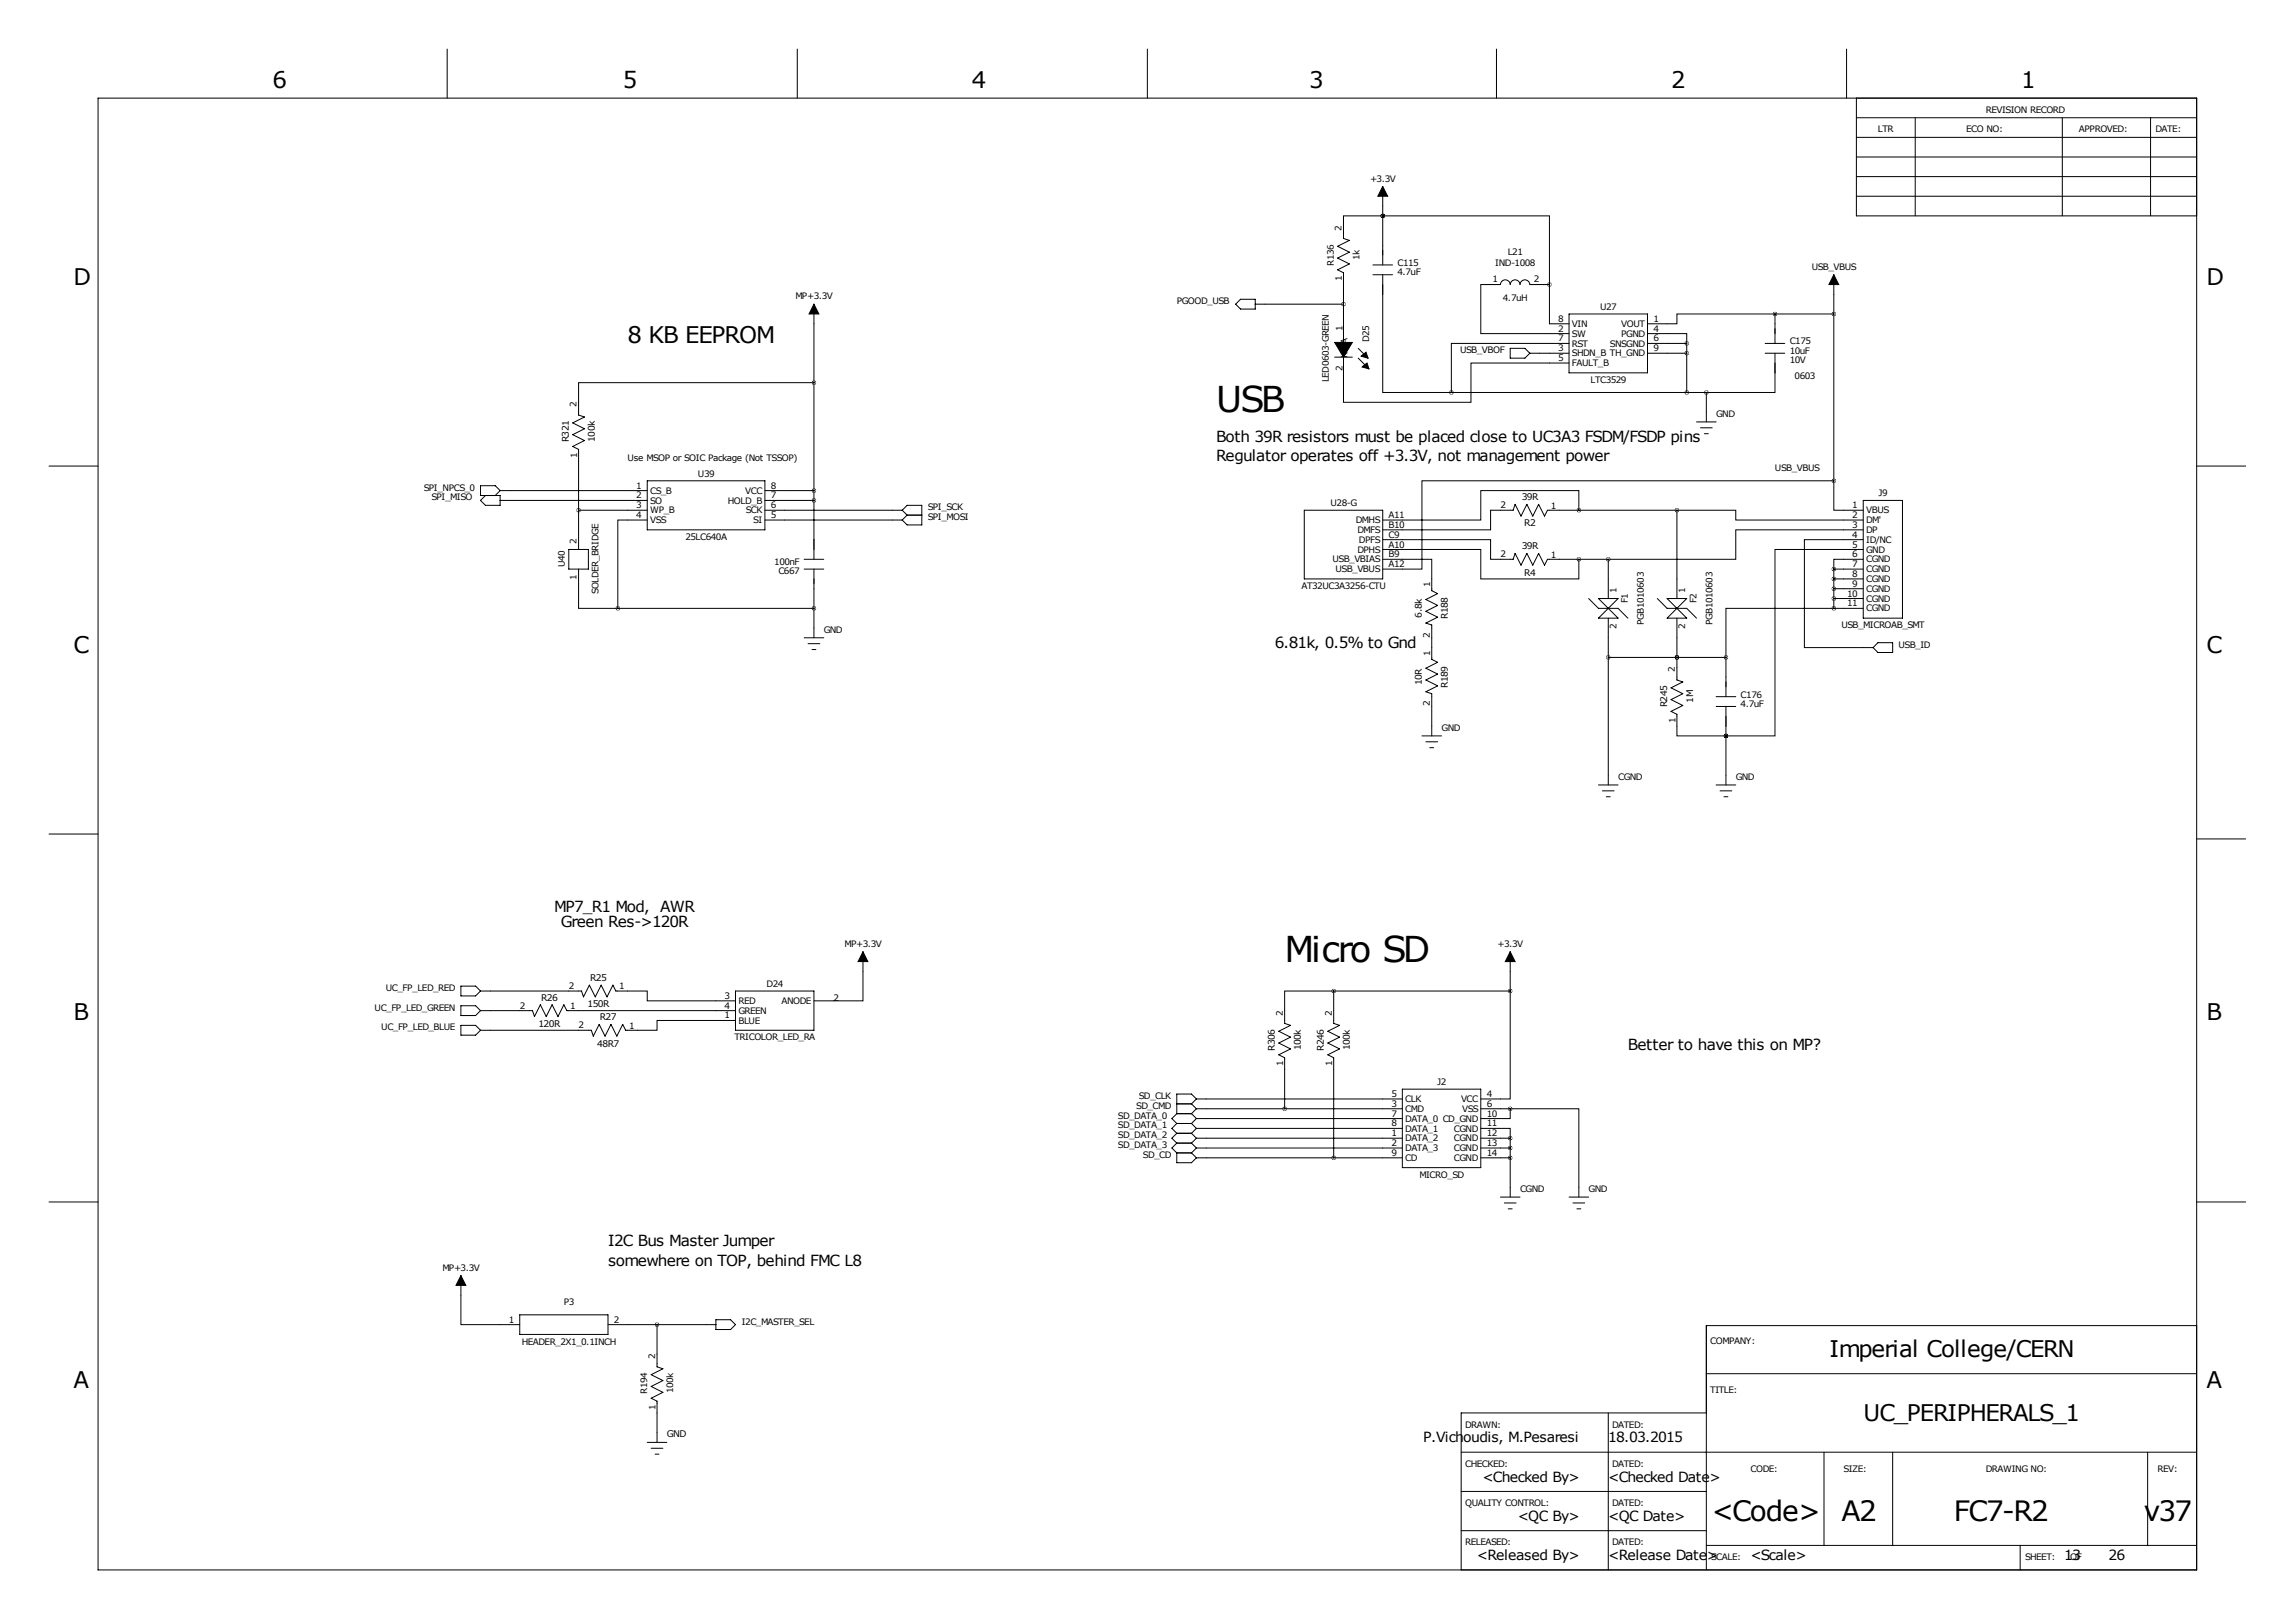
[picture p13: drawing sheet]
<svg xmlns="http://www.w3.org/2000/svg" width="594mm" height="419mm" viewBox="0 0 594 419" stroke-linecap="round" stroke-linejoin="round" font-family="sans-serif">
<defs><g id="words">
<g font-size="9.2">
<text x="315" y="106.7">USB</text>
<text x="332.7" y="248.9">Micro SD</text>
</g>
<g font-size="7.3">
<text x="443.3" y="393.7">&lt;Code&gt;</text>
<text x="477" y="393.7">A2</text>
<text x="506.1" y="393.7">FC7-R2</text>
<text x="555.3" y="393.7">v37</text>
</g>
<g font-size="5.9">
<text x="70.6" y="22.9">6</text>
<text x="161.3" y="22.9">5</text>
<text x="251.7" y="22.9">4</text>
<text x="339.1" y="22.9">3</text>
<text x="432.8" y="22.9">2</text>
<text x="523.5" y="22.9">1</text>
<text x="19" y="73.7">D</text>
<text x="571.5" y="73.7">D</text>
<text x="162.6" y="88.9">8 KB EEPROM</text>
<text x="19" y="168.9">C</text>
<text x="571.5" y="168.9">C</text>
<text x="19" y="264.2">B</text>
<text x="571.5" y="264.2">B</text>
<text x="473.9" y="351.3">Imperial College/CERN</text>
<text x="19" y="359.4">A</text>
<text x="571.5" y="359.4">A</text>
<text x="482.7" y="367.8">UC_PERIPHERALS_1</text>
</g>
<g font-size="4">
<text x="315" y="114.3">Both 39R resistors must be placed close to UC3A3 FSDM/FSDP pins</text>
<text x="315" y="119.4">Regulator operates off +3.3V, not management power</text>
<text x="330.2" y="167.6">6.81k, 0.5% to Gnd</text>
<text x="143.5" y="236">MP7_R1 Mod, AWR</text>
<text x="145.3" y="240">Green Res-&gt;120R</text>
<text x="421.6" y="271.8">Better to have this on MP?</text>
<text x="157.5" y="322.6">I2C Bus Master Jumper</text>
<text x="157.5" y="327.7">somewhere on TOP, behind FMC L8</text>
</g>
<g font-size="3.6">
<text x="368.6" y="373.4">P.Vichoudis, M.Pesaresi</text>
<text x="416.6" y="373.4">18.03.2015</text>
<text x="384" y="383.5">&lt;Checked By&gt;</text>
<text x="416.6" y="383.5">&lt;Checked Date&gt;</text>
<text x="393.1" y="393.7">&lt;QC By&gt;</text>
<text x="416.6" y="393.7">&lt;QC Date&gt;</text>
<text x="382.5" y="403.9">&lt;Released By&gt;</text>
<text x="416.6" y="403.9">&lt;Release Date&gt;</text>
<text x="453.4" y="403.9">&lt;Scale&gt;</text>
<text x="534.7" y="403.9">13</text>
<text x="546.1" y="403.9">26</text>
</g>
<g font-size="2.4">
<text x="147.3" y="114.5" transform="rotate(-90 147.3 114.5)">R321</text>
<text x="154.1" y="114.4" transform="rotate(-90 154.1 114.4)">100k</text>
<text x="394.1" y="129.5">39R</text>
<text x="394.8" y="136.3">R2</text>
<text x="394.1" y="142.2">39R</text>
<text x="394.8" y="149">R4</text>
<text x="368.3" y="159.9" transform="rotate(-90 368.3 159.9)">6.8k</text>
<text x="375" y="160.3" transform="rotate(-90 375 160.3)">R188</text>
<text x="368.3" y="177.4" transform="rotate(-90 368.3 177.4)">10R</text>
<text x="375" y="178" transform="rotate(-90 375 178)">R189</text>
<text x="431.8" y="183.1" transform="rotate(-90 431.8 183.1)">R245</text>
<text x="438.5" y="181.9" transform="rotate(-90 438.5 181.9)">1M</text>
<text x="152.8" y="254">R25</text>
<text x="140.1" y="259.1">R26</text>
<text x="152.2" y="260.7">150R</text>
<text x="139.5" y="265.8">120R</text>
<text x="155.4" y="264.2">R27</text>
<text x="154.7" y="270.9">48R7</text>
<text x="330.2" y="272" transform="rotate(-90 330.2 272)">R306</text>
<text x="336.9" y="271.9" transform="rotate(-90 336.9 271.9)">100k</text>
<text x="342.9" y="272" transform="rotate(-90 342.9 272)">R246</text>
<text x="349.6" y="271.9" transform="rotate(-90 349.6 271.9)">100k</text>
<text x="172.7" y="372.1">GND</text>
</g>
<g font-size="2.3">
<text x="514.3" y="29.2">REVISION RECORD</text>
<text x="486.4" y="34.3">LTR</text>
<text x="509.3" y="34.3">ECO NO:</text>
<text x="538.5" y="34.3">APPROVED:</text>
<text x="558.3" y="34.3">DATE:</text>
<text x="354.8" y="47">+3.3V</text>
<text x="347.5" y="59.7" transform="rotate(-90 347.5 59.7)">2</text>
<text x="345.4" y="68.7" transform="rotate(-90 345.4 68.7)">R136</text>
<text x="352.1" y="67.3" transform="rotate(-90 352.1 67.3)">1k</text>
<text x="361.9" y="68.8">C115</text>
<text x="361.9" y="71.2">4.7uF</text>
<text x="387.3" y="68.9">IND-1008</text>
<text x="390.5" y="66">L21</text>
<text x="469.2" y="69.9">USB_VBUS</text>
<text x="206" y="77.5">MP+3.3V</text>
<text x="347.6" y="72.8" transform="rotate(-90 347.6 72.8)">1</text>
<text x="386.5" y="72.9">1</text>
<text x="389.3" y="77.8">4.7uH</text>
<text x="397.3" y="72.9">2</text>
<text x="304.8" y="78.7">PGOOD_USB</text>
<text x="403.6" y="83.3">8</text>
<text x="414.5" y="80.3">U27</text>
<text x="428.2" y="83.3">1</text>
<text x="347.7" y="85.6" transform="rotate(-90 347.7 85.6)">1</text>
<text x="349" y="89.1" transform="rotate(-90 349 89.1)">A</text>
<text x="354.7" y="88.5" transform="rotate(-90 354.7 88.5)">D25</text>
<text x="403.6" y="85.9">2</text>
<text x="403.6" y="88.4">7</text>
<text x="407.2" y="84.6">VIN</text>
<text x="407.2" y="87.2">SW</text>
<text x="407.2" y="89.7">RST</text>
<text x="417" y="89.7">SNSGND</text>
<text x="419.9" y="87.2">PGND</text>
<text x="419.9" y="84.6">VOUT</text>
<text x="428.2" y="85.9">4</text>
<text x="428.2" y="88.4">6</text>
<text x="463.5" y="89.2">C175</text>
<text x="349" y="92.7" transform="rotate(-90 349 92.7)">K</text>
<text x="378.2" y="91.4">USB_VBOF</text>
<text x="403.6" y="90.9">3</text>
<text x="403.6" y="93.5">5</text>
<text x="407.2" y="92.2">SHDN_B TH_GND</text>
<text x="407.2" y="94.8">FAULT_B</text>
<text x="428.2" y="90.9">9</text>
<text x="463.5" y="91.5">10uF</text>
<text x="463.5" y="94.1">10V</text>
<text x="344.2" y="98.9" transform="rotate(-90 344.2 98.9)">LED0603-GREEN</text>
<text x="347.7" y="96.1" transform="rotate(-90 347.7 96.1)">2</text>
<text x="411.9" y="99.1">LTC3529</text>
<text x="464.8" y="98.1">0603</text>
<text x="149.4" y="105.5" transform="rotate(-90 149.4 105.5)">2</text>
<text x="444.5" y="108">GND</text>
<text x="149.5" y="118.5" transform="rotate(-90 149.5 118.5)">1</text>
<text x="162.6" y="119.4">Use MSOP or SOIC Package (Not TSSOP)</text>
<text x="180.8" y="123.4">U39</text>
<text x="459.7" y="121.9">USB_VBUS</text>
<text x="109.8" y="127">SPI_NPCS_0</text>
<text x="111.8" y="129.5">SPI_MISO</text>
<text x="164.8" y="126.5">1</text>
<text x="164.8" y="129">2</text>
<text x="164.8" y="131.6">3</text>
<text x="168.4" y="127.8">CS_B</text>
<text x="168.4" y="130.3">SO</text>
<text x="188.5" y="130.3">HOLD_B</text>
<text x="193" y="127.8">VCC</text>
<text x="199.6" y="131.6">6</text>
<text x="199.6" y="129">7</text>
<text x="199.6" y="126.5">8</text>
<text x="344.6" y="131.1">U28-G</text>
<text x="388.6" y="131.6">2</text>
<text x="401.7" y="131.7">1</text>
<text x="479.8" y="131.6">1</text>
<text x="486.6" y="128.5">J9</text>
<text x="164.8" y="134.1">4</text>
<text x="168.4" y="132.9">WP_B</text>
<text x="168.4" y="135.4">VSS</text>
<text x="193.1" y="132.9">SCK</text>
<text x="195.1" y="135.4">SI</text>
<text x="199.6" y="134.1">5</text>
<text x="240.3" y="132.1">SPI_SCK</text>
<text x="240.3" y="134.6">SPI_MOSI</text>
<text x="351.2" y="135.4">DMHS</text>
<text x="351.6" y="138">DMFS</text>
<text x="359.7" y="136.7">B10</text>
<text x="359.7" y="134.1">A11</text>
<text x="479.8" y="134.1">2</text>
<text x="479.8" y="136.7">3</text>
<text x="483.4" y="132.9">VBUS</text>
<text x="483.4" y="135.4">DM'</text>
<text x="483.4" y="138">DP</text>
<text x="149.4" y="140.7" transform="rotate(-90 149.4 140.7)">2</text>
<text x="177.5" y="139.8">25LC640A</text>
<text x="351.6" y="143">DPHS</text>
<text x="352" y="140.5">DPFS</text>
<text x="359.7" y="139.2">C9</text>
<text x="359.7" y="141.7">A10</text>
<text x="479.8" y="139.2">4</text>
<text x="479.8" y="141.7">5</text>
<text x="483.4" y="140.5">ID/NC</text>
<text x="483.4" y="143">GND</text>
<text x="146.3" y="146.9" transform="rotate(-90 146.3 146.9)">U40</text>
<text x="200.6" y="146.3">100nF</text>
<text x="201.6" y="148.7">C667</text>
<text x="345.1" y="145.6">USB_VBIAS</text>
<text x="345.9" y="148.1">USB_VBUS</text>
<text x="359.7" y="144.3">B9</text>
<text x="359.7" y="146.8">A12</text>
<text x="388.6" y="144.3">2</text>
<text x="401.7" y="144.4">1</text>
<text x="479.8" y="144.3">6</text>
<text x="479.8" y="146.8">7</text>
<text x="479.8" y="149.4">8</text>
<text x="483.4" y="145.6">CGND</text>
<text x="483.4" y="148.1">CGND</text>
<text x="149.4" y="150.2" transform="rotate(-90 149.4 150.2)">1</text>
<text x="155" y="153.9" transform="rotate(-90 155 153.9)">SOLDER_BRIDGE</text>
<text x="337.1" y="152.5">AT32UC3A3256-CTU</text>
<text x="370.4" y="152" transform="rotate(-90 370.4 152)">1</text>
<text x="418.7" y="153.4" transform="rotate(-90 418.7 153.4)">1</text>
<text x="436.5" y="153.4" transform="rotate(-90 436.5 153.4)">1</text>
<text x="478.4" y="154.4">10</text>
<text x="479.8" y="151.9">9</text>
<text x="483.4" y="150.7">CGND</text>
<text x="483.4" y="153.2">CGND</text>
<text x="483.4" y="155.7">CGND</text>
<text x="421.6" y="156.2" transform="rotate(-90 421.6 156.2)">F1</text>
<text x="425.8" y="161.7" transform="rotate(-90 425.8 161.7)">PGB1010603</text>
<text x="439.4" y="156.2" transform="rotate(-90 439.4 156.2)">F2</text>
<text x="443.6" y="161.7" transform="rotate(-90 443.6 161.7)">PGB1010603</text>
<text x="478.4" y="157">11</text>
<text x="483.4" y="158.3">CGND</text>
<text x="213.4" y="163.8">GND</text>
<text x="370.3" y="165.1" transform="rotate(-90 370.3 165.1)">2</text>
<text x="418.7" y="162.9" transform="rotate(-90 418.7 162.9)">2</text>
<text x="436.5" y="162.9" transform="rotate(-90 436.5 162.9)">2</text>
<text x="476.9" y="162.6">USB_MICROAB_SMT</text>
<text x="491.7" y="167.6">USB_ID</text>
<text x="370.4" y="169.8" transform="rotate(-90 370.4 169.8)">1</text>
<text x="433.8" y="174" transform="rotate(-90 433.8 174)">2</text>
<text x="370.3" y="182.9" transform="rotate(-90 370.3 182.9)">2</text>
<text x="450.8" y="180.6">C176</text>
<text x="450.8" y="183">4.7uF</text>
<text x="373.4" y="189.2">GND</text>
<text x="433.9" y="187.1" transform="rotate(-90 433.9 187.1)">1</text>
<text x="419.1" y="201.9">CGND</text>
<text x="449.6" y="201.9">GND</text>
<text x="218.7" y="245.1">MP+3.3V</text>
<text x="387.9" y="245.1">+3.3V</text>
<text x="99.9" y="256.5">UC_FP_LED_RED</text>
<text x="147.3" y="256">2</text>
<text x="160.4" y="256.1">1</text>
<text x="198.6" y="255.5">D24</text>
<text x="97" y="261.6">UC_FP_LED_GREEN</text>
<text x="134.6" y="261.1">2</text>
<text x="147.7" y="261.2">1</text>
<text x="187.7" y="258.6">3</text>
<text x="187.7" y="261.1">4</text>
<text x="187.7" y="263.7">1</text>
<text x="191.3" y="259.9">RED</text>
<text x="191.3" y="262.4">GREEN</text>
<text x="202.4" y="259.9">ANODE</text>
<text x="215.9" y="259.1">2</text>
<text x="332.2" y="262.9" transform="rotate(-90 332.2 262.9)">2</text>
<text x="344.9" y="262.9" transform="rotate(-90 344.9 262.9)">2</text>
<text x="98.7" y="266.7">UC_FP_LED_BLUE</text>
<text x="149.9" y="266.2">2</text>
<text x="162.9" y="266.3">1</text>
<text x="190.3" y="269.3">TRICOLOR_LED_RA</text>
<text x="191.3" y="265">BLUE</text>
<text x="332.3" y="276" transform="rotate(-90 332.3 276)">1</text>
<text x="345" y="276" transform="rotate(-90 345 276)">1</text>
<text x="372.3" y="280.9">J2</text>
<text x="294.3" y="287">SD_CMD</text>
<text x="295" y="284.5">SD_CLK</text>
<text x="360.4" y="284">5</text>
<text x="360.4" y="286.5">3</text>
<text x="364" y="285.3">CLK</text>
<text x="364" y="287.8">CMD</text>
<text x="378.4" y="285.3">VCC</text>
<text x="378.7" y="287.8">VSS</text>
<text x="385.1" y="284">4</text>
<text x="385.1" y="286.5">6</text>
<text x="289.6" y="292.1">SD_DATA_1</text>
<text x="289.6" y="289.6">SD_DATA_0</text>
<text x="360.4" y="289.1">7</text>
<text x="360.4" y="291.6">8</text>
<text x="364" y="290.4">DATA_0 CD_GND</text>
<text x="364" y="292.9">DATA_1</text>
<text x="376.6" y="292.9">CGND</text>
<text x="385.1" y="289.1">10</text>
<text x="385.1" y="291.6">11</text>
<text x="289.6" y="297.2">SD_DATA_3</text>
<text x="289.6" y="294.6">SD_DATA_2</text>
<text x="296" y="299.7">SD_CD</text>
<text x="360.4" y="294.1">1</text>
<text x="360.4" y="296.7">2</text>
<text x="360.4" y="299.2">9</text>
<text x="364" y="295.4">DATA_2</text>
<text x="364" y="298">DATA_3</text>
<text x="376.6" y="295.4">CGND</text>
<text x="376.6" y="298">CGND</text>
<text x="385.1" y="294.1">12</text>
<text x="385.1" y="296.7">13</text>
<text x="385.1" y="299.2">14</text>
<text x="364" y="300.5">CD</text>
<text x="367.6" y="304.9">MICRO_SD</text>
<text x="376.6" y="300.5">CGND</text>
<text x="393.7" y="308.6">CGND</text>
<text x="411.5" y="308.6">GND</text>
<text x="114.6" y="328.9">MP+3.3V</text>
<text x="146" y="337.8">P3</text>
<text x="131.8" y="342.4">1</text>
<text x="159" y="342.4">2</text>
<text x="192.1" y="342.9">I2C_MASTER_SEL</text>
<text x="443" y="348">COMPANY:</text>
<text x="135.1" y="348.1">HEADER_2X1_0.1INCH</text>
<text x="169.7" y="351.8" transform="rotate(-90 169.7 351.8)">2</text>
<text x="167.6" y="360.8" transform="rotate(-90 167.6 360.8)">R194</text>
<text x="169.8" y="364.9" transform="rotate(-90 169.8 364.9)">1</text>
<text x="174.3" y="360.7" transform="rotate(-90 174.3 360.7)">100k</text>
<text x="443" y="360.7">TITLE:</text>
<text x="379.5" y="369.6">DRAWN:</text>
<text x="417.6" y="369.6">DATED:</text>
<text x="379.5" y="379.7">CHECKED:</text>
<text x="417.6" y="379.7">DATED:</text>
<text x="453.4" y="381">CODE:</text>
<text x="477.5" y="381">SIZE:</text>
<text x="514.3" y="381">DRAWING NO:</text>
<text x="558.8" y="381">REV:</text>
<text x="379.5" y="389.9">QUALITY CONTROL:</text>
<text x="417.6" y="389.9">DATED:</text>
<text x="379.5" y="400">RELEASED:</text>
<text x="417.6" y="400">DATED:</text>
<text x="443.2" y="403.9">SCALE:</text>
<text x="524.5" y="403.9">SHEET:</text>
<text x="536.2" y="403.9">OF</text>
</g>
</g></defs>
<g fill="none" stroke="#000" stroke-width=".26">
<path d="M115.8 12.7v12.7M206.5 12.7v12.7M297.2 12.7v12.7M387.6 12.7v12.7M478.3 12.7v12.7M25.4 25.4h543.6v381h-543.6zM480.8 25.4v30.5h88.2M480.8 30.5h88.2M480.8 35.6h88.2M496.1 30.5v25.4M534.2 30.5v25.4M557 30.5v25.4"/>
<path d="M358.1 55.9h.1M358.1 55.9h-10.1v5.8l1.5 .5-3 1.6 3 1.5-3 1.5 3 1.5-3 1.6 1.5 .7v33.5h33v-10.1h25.4M358.1 55.9h43.2v17.8M358.1 48.3v20.3M480.8 40.6h88.2M480.8 45.7h88.2M480.8 50.8h88.2M210.8 78.7v66.1M321.3 77.5h3.8v2.5h-3.8l-1.3-1.3zM325.1 78.7h22.9M355.6 68.6h5.1M355.6 71.1h5.1"/>
<path d="M358.1 71.1v30.5h17.8M388.6 73.7h-5.1v12.7h22.9M388.6 73.6a1.27 1.27 0 0 1 1.3-1.2 1.27 1.27 0 0 1 1.3 1.3M391.2 73.6a1.27 1.27 0 0 1 1.2-1.2 1.27 1.27 0 0 1 1.3 1.3M393.7 73.6a1.27 1.27 0 0 1 1.3-1.2 1.27 1.27 0 0 1 1.2 1.3h5.1M401.3 73.7v10.1h5.1M475 71.1v53.4M210.8 99.1h-60.9v8.3l1.5 .5-3.1 1.6 3.1 1.5-3.1 1.5 3.1 1.5-3.1 1.6 1.6 .7v25.9M345.7 92.5h4.6M351.8 90.2l2.5 2.5M351.8 92.7l2.5 2.5M391.2 90.2h3.8l1.2 1.2-1.2 1.3h-3.8z"/>
<path d="M396.2 91.4h10.2M406.4 88.9h-30.5v12.7M406.4 81.3h20.3v15.2h-20.3zM426.7 86.4h10.2v2.5M426.7 88.9h10.2M426.7 91.4h10.2M436.9 88.9v12.7M457.2 88.9h5.1M457.2 91.4h5.1M459.7 91.4v10.2h-17.7M459.7 81.3h-25.4v2.5h-7.6M459.7 81.3v7.6"/>
<path d="M459.7 81.3h15.3M375.9 101.6h66.1M439.4 109.2h5.1M440.4 110.7h3.1M441.5 112.3h1M442 101.6v7.6M12.7 120.6h12.7M129.5 129.5h38.1M129.5 127h38.1M129.5 127l-1.2-1.3h-3.8v2.6h5v2.5h-3.8l-1.2-1.3 1.2-1.2M129.5 127l-1.2 1.3M149.9 132.1h17.7"/>
<path d="M167.6 134.6h-7.6v22.9M167.6 124.5h30.5v12.7h-30.5zM198.1 132.1h35.6M198.1 134.6h35.6M198.1 129.5h12.7M198.1 127h12.7M233.7 132.1l1.2-1.3h3.9v5.1h-3.9l-1.2-1.3M233.7 132.1l1.2 1.2M234.9 133.3h3.9M234.9 133.3l-1.2 1.3M337.8 132.1h20.3v17.8h-20.3zM358.1 139.7h28v5.1h5.8l.5-1.5 1.6 3 1.5-3 1.5 3 1.5-3 1.5 3 .8-1.5h15.8"/>
<path d="M408.9 132.1v-5.1h-25.4v7.6h-25.4M434.3 132.1h-33.5l-.8 1.5-1.5-3-1.5 3-1.5-3-1.5 3-1.6-3-.5 1.5h-5.8v5.1h-28M434.3 132.1h15.3v2.5h33M434.3 132.1v22.8M475 124.5v7.6h7.6M475 124.5h-106.7v22.8h-10.2M482.6 137.2h-33v7.6h-33M482.6 139.7h-15.2v27.9h17.7M482.6 129.5h10.2v30.5h-10.2zM569 120.6h12.7M147.3 142.2h5.1v5.1h-5.1zM149.9 147.3v10.2h10.1"/>
<path d="M160 157.5h50.8M208.3 144.8h5.1M208.3 147.3h5.1M210.8 147.3v17.8M358.1 142.2h25.4v7.7h25.4v-5.1M358.1 144.8h12.7v8.1l1.6 .8-3.1 1.5 3.1 1.5-3.1 1.5 3.1 1.6-3.1 1.5 1.5 .5v8.9l1.6 .7-3.1 1.6 3.1 1.5-3.1 1.5 3.1 1.5-3.1 1.6 1.5 .5v10.9M411.5 154.9l2.5 2.6h5.1l2.5 2.5M414 154.9l5.1 5.1h-5.1l5.1-5.1zM416.6 144.8v10.1M429.3 154.9l2.5 2.6h5.1l2.5 2.5M431.8 154.9h5.1l-5.1 5.1h5.1zM475 157.5h-28v12.7"/>
<path d="M475 149.9h7.6M475 147.3h7.6M475 154.9h7.6M475 157.5h7.6M475 152.4h7.6M475 147.3v10.2M482.6 144.8h-7.6v2.5M482.6 142.2h-22.9v48.3h-12.7M208.3 165.1h5.1M209.3 166.6h3M210.3 168.1h1M416.6 160v43.2"/>
<path d="M416.6 170.2h30.4M434.3 170.2h.1M434.3 160v16l1.6 .5-3.1 1.6 3.1 1.5-3.1 1.5 3.1 1.5-3.1 1.5 1.5 .8v5.6h12.7M447 170.2v10.1M485.1 167.6l1.3-1.2h3.8v2.5h-3.8zM368.3 190.5h5.1M369.3 192h3.1M370.3 193.5h1M444.5 180.3h5.1M444.5 182.9h5.1M447 190.5h.1M447 182.9v20.3"/>
<path d="M12.7 215.9h12.7M414 203.2h5.1M415 204.7h3.1M416.1 206.2h1M444.5 203.2h5.1M445.5 204.7h3.1M446.5 206.2h1M569 217.2h12.7M119.4 255.3h3.8l1.3 1.2-1.3 1.3h-3.8zM124.5 256.5h26.1l.5 1.6 1.6-3.1 1.5 3.1 1.5-3.1 1.5 3.1 1.5-3.1 .8 1.5h8.1v2.6h22.9M190.5 256.5h20.3v10.2h-20.3zM223.5 246.4v12.7h-12.7"/>
<path d="M345.4 256.5h-12.7v8.4l1.6 .5-3.1 1.6 3.1 1.5-3.1 1.5 3.1 1.5-3.1 1.5 1.5 .8v13.2M345.4 256.5v8.4l1.6 .5-3.1 1.6 3.1 1.5-3.1 1.5 3.1 1.5-3.1 1.5 1.5 .8v25.9M345.4 256.5h45.8M391.2 256.5v28h-7.7M391.2 246.4v10.1M119.4 260.4h3.8l1.3 1.2-1.3 1.3h-3.8zM119.4 265.4h3.8l1.3 1.3-1.3 1.3h-3.8zM124.5 261.6h13.4l.5 1.5 1.6-3 1.5 3 1.5-3 1.5 3 1.5-3 .8 1.5h43.7M190.5 264.2h-20.3v2.5h-8.1l-.8-1.5-1.5 3-1.6-3-1.5 3-1.5-3-1.5 3-.5-1.5h-28.7M304.8 298.4v2.6h3.8l1.3-1.3M304.8 298.4h3.8M304.8 295.9h3.8"/>
<path d="M304.8 295.9l-1.3 1.3 1.3 1.2M304.8 293.4h3.8M304.8 293.4l-1.3 1.2 1.3 1.3M304.8 290.8h3.8M304.8 290.8l-1.3 1.3 1.3 1.3M304.8 288.3h3.8M304.8 288.3l-1.3 1.3 1.3 1.2M304.8 285.8h3.8M308.6 298.4l1.3 1.3M308.6 295.9l1.3 1.3M308.6 293.4l1.3 1.2M308.6 290.8l1.3 1.3"/>
<path d="M308.6 288.3l1.3 1.3M308.6 285.8l1.3 1.2M309.9 284.5h53.3M309.9 287h53.3M309.9 289.6h53.3M309.9 292.1h53.3M309.9 294.6h53.3M309.9 297.2h53.3M309.9 299.7h53.3M309.9 284.5l-1.3-1.3h-3.8v5.1M309.9 297.2l-1.3 1.2M309.9 294.6l-1.3 1.3"/>
<path d="M309.9 292.1l-1.3 1.3M309.9 289.6l-1.3 1.2M309.9 287l-1.3 1.3M309.9 284.5l-1.3 1.3M363.2 281.9h20.3v20.4h-20.3zM383.5 292.1h7.7v2.5M383.5 287h7.7M383.5 294.6h7.7M383.5 297.2h7.7M383.5 299.7h7.7M391.2 287v2.6h-7.7M391.2 287h17.7v22.9"/>
<path d="M391.2 294.6v15.3M12.7 311.1h12.7M388.6 309.9h5.1M389.6 311.4h3.1M390.7 312.9h1M406.4 309.9h5.1M407.4 311.4h3.1M408.4 312.9h1M569 311.1h12.7M119.4 330.2v12.7h15.2M134.6 340.4h22.9v5h-22.9zM157.5 342.9h27.9"/>
<path d="M170.2 342.9v10.9l1.5 .5-3 1.6 3 1.5-3 1.5 3 1.5-3 1.5 1.5 .8v10.7M185.4 341.6h3.8l1.3 1.3-1.3 1.3h-3.8zM442 355.6h127M569 343.2h-127v63.2M167.6 373.4h5.1M168.7 374.9h3M169.7 376.4h1M378.5 375.9h190.5M416.6 365.8v40.6M442 365.8h-63.5v40.6M472.4 375.9v24.1M490.2 375.9v24.1"/>
<path d="M556.3 375.9v24.1M378.5 386.1h63.5M378.5 396.2h63.5M442 400h127M523.2 400v6.4"/>
</g>
<path d="M358.1 48.3l1.3 2.5h-2.5zM210.8 78.7l1.3 2.6h-2.6zM475 71.1l1.2 2.6h-2.5zM345.7 88.6h2.3v3.9zM348 88.6h2.3l-2.3 3.9zM352.6 92.2l1.2-1 .5 1.5zM353.1 94.7l1-.7 .5 1.5-1.8-.5zM223.5 246.4l1.3 2.5h-2.6zM391.2 246.4l1.2 2.5h-2.5zM119.4 330.2l1.2 2.5h-2.5z" fill="#000" stroke="#000" stroke-width=".26"/>
<path d="M408.9 144.8a.05 .05 0 0 0 .1 0 .05 .05 0 0 0-.1 0zM408.9 132.1a.05 .05 0 0 0 .1 0 .05 .05 0 0 0-.1 0zM416.5 144.8a.05 .05 0 0 0 .1 0 .05 .05 0 0 0-.1 0zM434.3 132.1a.05 .05 0 0 0 .1 0 .05 .05 0 0 0-.1 0zM434.3 170.2a.05 .05 0 0 0 .1 0 .05 .05 0 0 0-.1 0zM474.9 124.5a.05 .05 0 0 0 .1 0 .05 .05 0 0 0-.1 0zM436.8 88.9a.05 .05 0 0 0 .1 0 .05 .05 0 0 0-.1 0zM436.8 91.4a.05 .05 0 0 0 .1 0 .05 .05 0 0 0-.1 0zM474.9 81.3a.05 .05 0 0 0 .1 0 .05 .05 0 0 0-.1 0zM474.9 147.3a.05 .05 0 0 0 .1 0 .05 .05 0 0 0-.1 0zM474.9 149.9a.05 .05 0 0 0 .1 0 .05 .05 0 0 0-.1 0zM474.9 152.4a.05 .05 0 0 0 .1 0 .05 .05 0 0 0-.1 0zM474.9 154.9a.05 .05 0 0 0 .1 0 .05 .05 0 0 0-.1 0zM434.3 170.2a.05 .05 0 0 0 .1 0 .05 .05 0 0 0-.1 0zM474.9 157.5a.05 .05 0 0 0 .1 0 .05 .05 0 0 0-.1 0zM447 170.2a.05 .05 0 0 0 .1 0 .05 .05 0 0 0-.1 0zM447 190.5a.05 .05 0 0 0 .1 0 .05 .05 0 0 0-.1 0zM447 190.5a.05 .05 0 0 0 .1 0 .05 .05 0 0 0-.1 0zM416.5 170.2a.05 .05 0 0 0 .1 0 .05 .05 0 0 0-.1 0zM210.8 157.5a.05 .05 0 0 0 .1 0 .05 .05 0 0 0-.1 0zM210.8 127a.05 .05 0 0 0 .1 0 .05 .05 0 0 0-.1 0zM210.8 129.5a.05 .05 0 0 0 .1 0 .05 .05 0 0 0-.1 0zM210.8 99.1a.05 .05 0 0 0 .1 0 .05 .05 0 0 0-.1 0zM149.8 132.1a.05 .05 0 0 0 .1 0 .05 .05 0 0 0-.1 0zM160 157.5a.05 .05 0 0 0 .1 0 .05 .05 0 0 0-.1 0zM391.1 299.7a.05 .05 0 0 0 .1 0 .05 .05 0 0 0-.1 0zM391.1 297.2a.05 .05 0 0 0 .1 0 .05 .05 0 0 0-.1 0zM391.1 294.6a.05 .05 0 0 0 .1 0 .05 .05 0 0 0-.1 0zM391.1 287a.05 .05 0 0 0 .1 0 .05 .05 0 0 0-.1 0zM345.4 299.7a.05 .05 0 0 0 .1 0 .05 .05 0 0 0-.1 0zM391.1 256.5a.05 .05 0 0 0 .1 0 .05 .05 0 0 0-.1 0zM441.9 101.6a.05 .05 0 0 0 .1 0 .05 .05 0 0 0-.1 0zM459.7 81.3a.05 .05 0 0 0 .1 0 .05 .05 0 0 0-.1 0zM358.1 55.9a.05 .05 0 0 0 .1 0 .05 .05 0 0 0-.1 0zM401.3 73.7a.05 .05 0 0 0 .1 0 .05 .05 0 0 0-.1 0zM436.8 101.6a.05 .05 0 0 0 .1 0 .05 .05 0 0 0-.1 0zM375.9 101.6a.05 .05 0 0 0 .1 0 .05 .05 0 0 0-.1 0zM358.1 55.9a.05 .05 0 0 0 .1 0 .05 .05 0 0 0-.1 0zM347.9 78.7a.05 .05 0 0 0 .1 0 .05 .05 0 0 0-.1 0zM345.4 256.5a.05 .05 0 0 0 .1 0 .05 .05 0 0 0-.1 0zM332.7 287a.05 .05 0 0 0 .1 0 .05 .05 0 0 0-.1 0zM170.1 342.9a.05 .05 0 0 0 .1 0 .05 .05 0 0 0-.1 0z" fill="#000" stroke="#000" stroke-width="1"/>
<use href="#words"/>
</svg>
